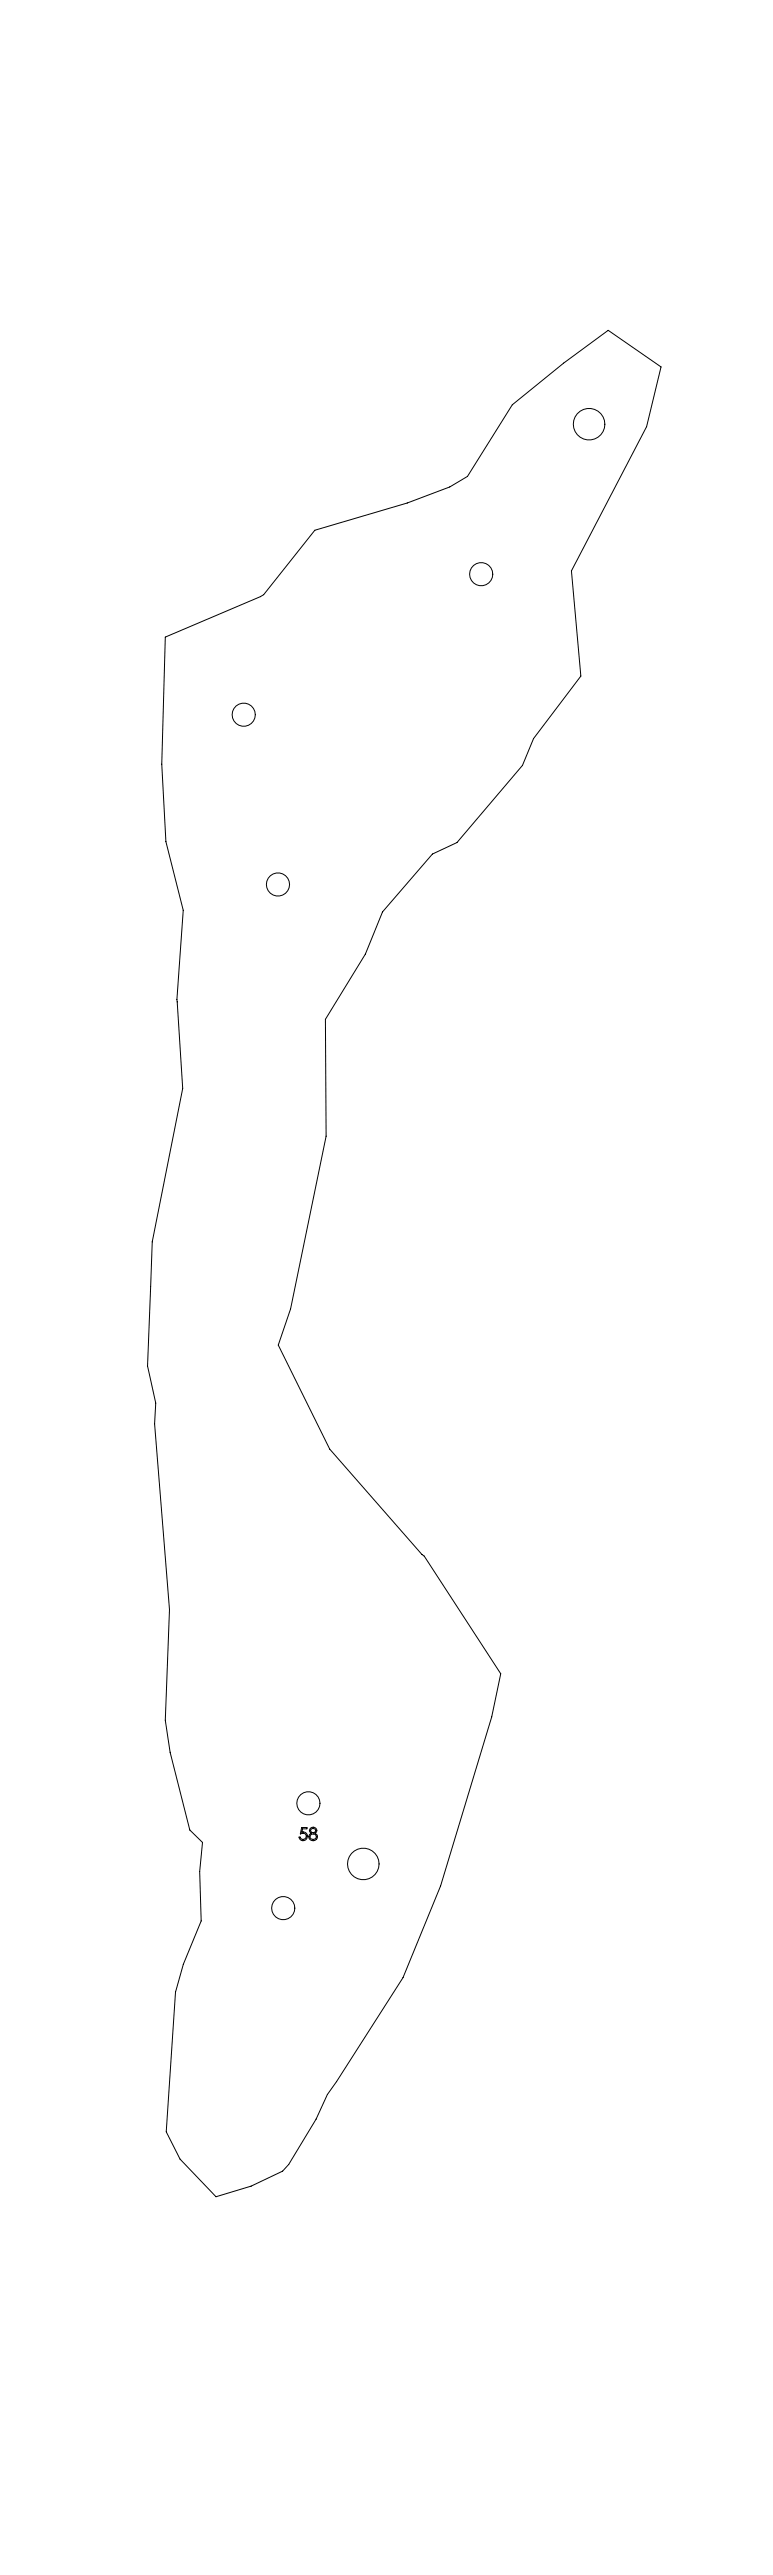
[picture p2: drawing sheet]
<svg xmlns="http://www.w3.org/2000/svg" width="300mm" height="1000mm" viewBox="0 0 300 1000" stroke-linecap="round" stroke-linejoin="round" font-family="sans-serif">
<g fill="none" stroke="#000" stroke-width=".39">
<path d="M64.2 247.4l36.9-15.7 1.2-.8 19.9-25 35.8-10.6 16.6-6.2 6.8-4.1 17.4-27.8 20-16.2 17.2-12.7 20.5 14.2-5.6 23.2-29.1 56 3.6 40.9-18.3 24.2-4.3 10.4-25.5 30-9.5 4.5-19.3 22.4-6.7 16.4-15.5 25.4 .3 45.3-13.8 67.1-4.8 14.1 20 40.4 35.7 40.9 .9 .6 29.7 45.7-3.5 16.8-19.8 65.6-14.6 35.6-25.8 40.4-3.6 5-4.3 9.6-10.6 17.6-2.4 2.6-12.2 5.8-13.7 4.1-13.9-14.6-5.4-10.6 3.6-54.2 3-10.8 7-16.9-.6-19.2 1.1-11.3-4.9-4.8-7.7-30.2-1.8-12.4 1.6-43-5.8-72.2 .4-8-3.1-14.4 1.8-48.2 11.8-59.6-2.2-34.5 2.4-34.7-6.7-26.6-1.6-30.1zM117.1 709.7h2v.5h-1.7l-.2 1.3a1.66 1.66 0 0 1 2.1 1.2 1.66 1.66 0 0 1-1.2 2 1.66 1.66 0 0 1-2.1-1.3h.5a1.21 1.21 0 0 0 1.6 .8 1.21 1.21 0 0 0 .6-1.6 1.21 1.21 0 0 0-1.7-.5l-.4 .1zM120.6 712.6a1.14 1.14 0 0 1 2 .1 1.14 1.14 0 0 1-1.1 1.6l-.7-.2a.96 .96 0 0 1-.2-1.5zM120.7 709.9a1.32 1.32 0 0 1 1.9 .1 1.32 1.32 0 0 1-.3 1.9l.7 .6a1.61 1.61 0 0 1-1.5 2.3 1.61 1.61 0 0 1-1.3-2.4l.6-.5-.6-.5a1.15 1.15 0 0 1 .5-1.5z"/>
<circle cx="228.6" cy="164.7" r="6.1"/>
<circle cx="186.7" cy="223" r="4.5"/>
<circle cx="94.6" cy="277.6" r="4.5"/>
<circle cx="107.9" cy="343.5" r="4.5"/>
<circle cx="119.7" cy="700.3" r="4.5"/>
<circle cx="121.4" cy="710.9" r=".91"/>
<circle cx="141" cy="723.9" r="6.1"/>
<circle cx="109.9" cy="741" r="4.5"/>
</g>
</svg>
